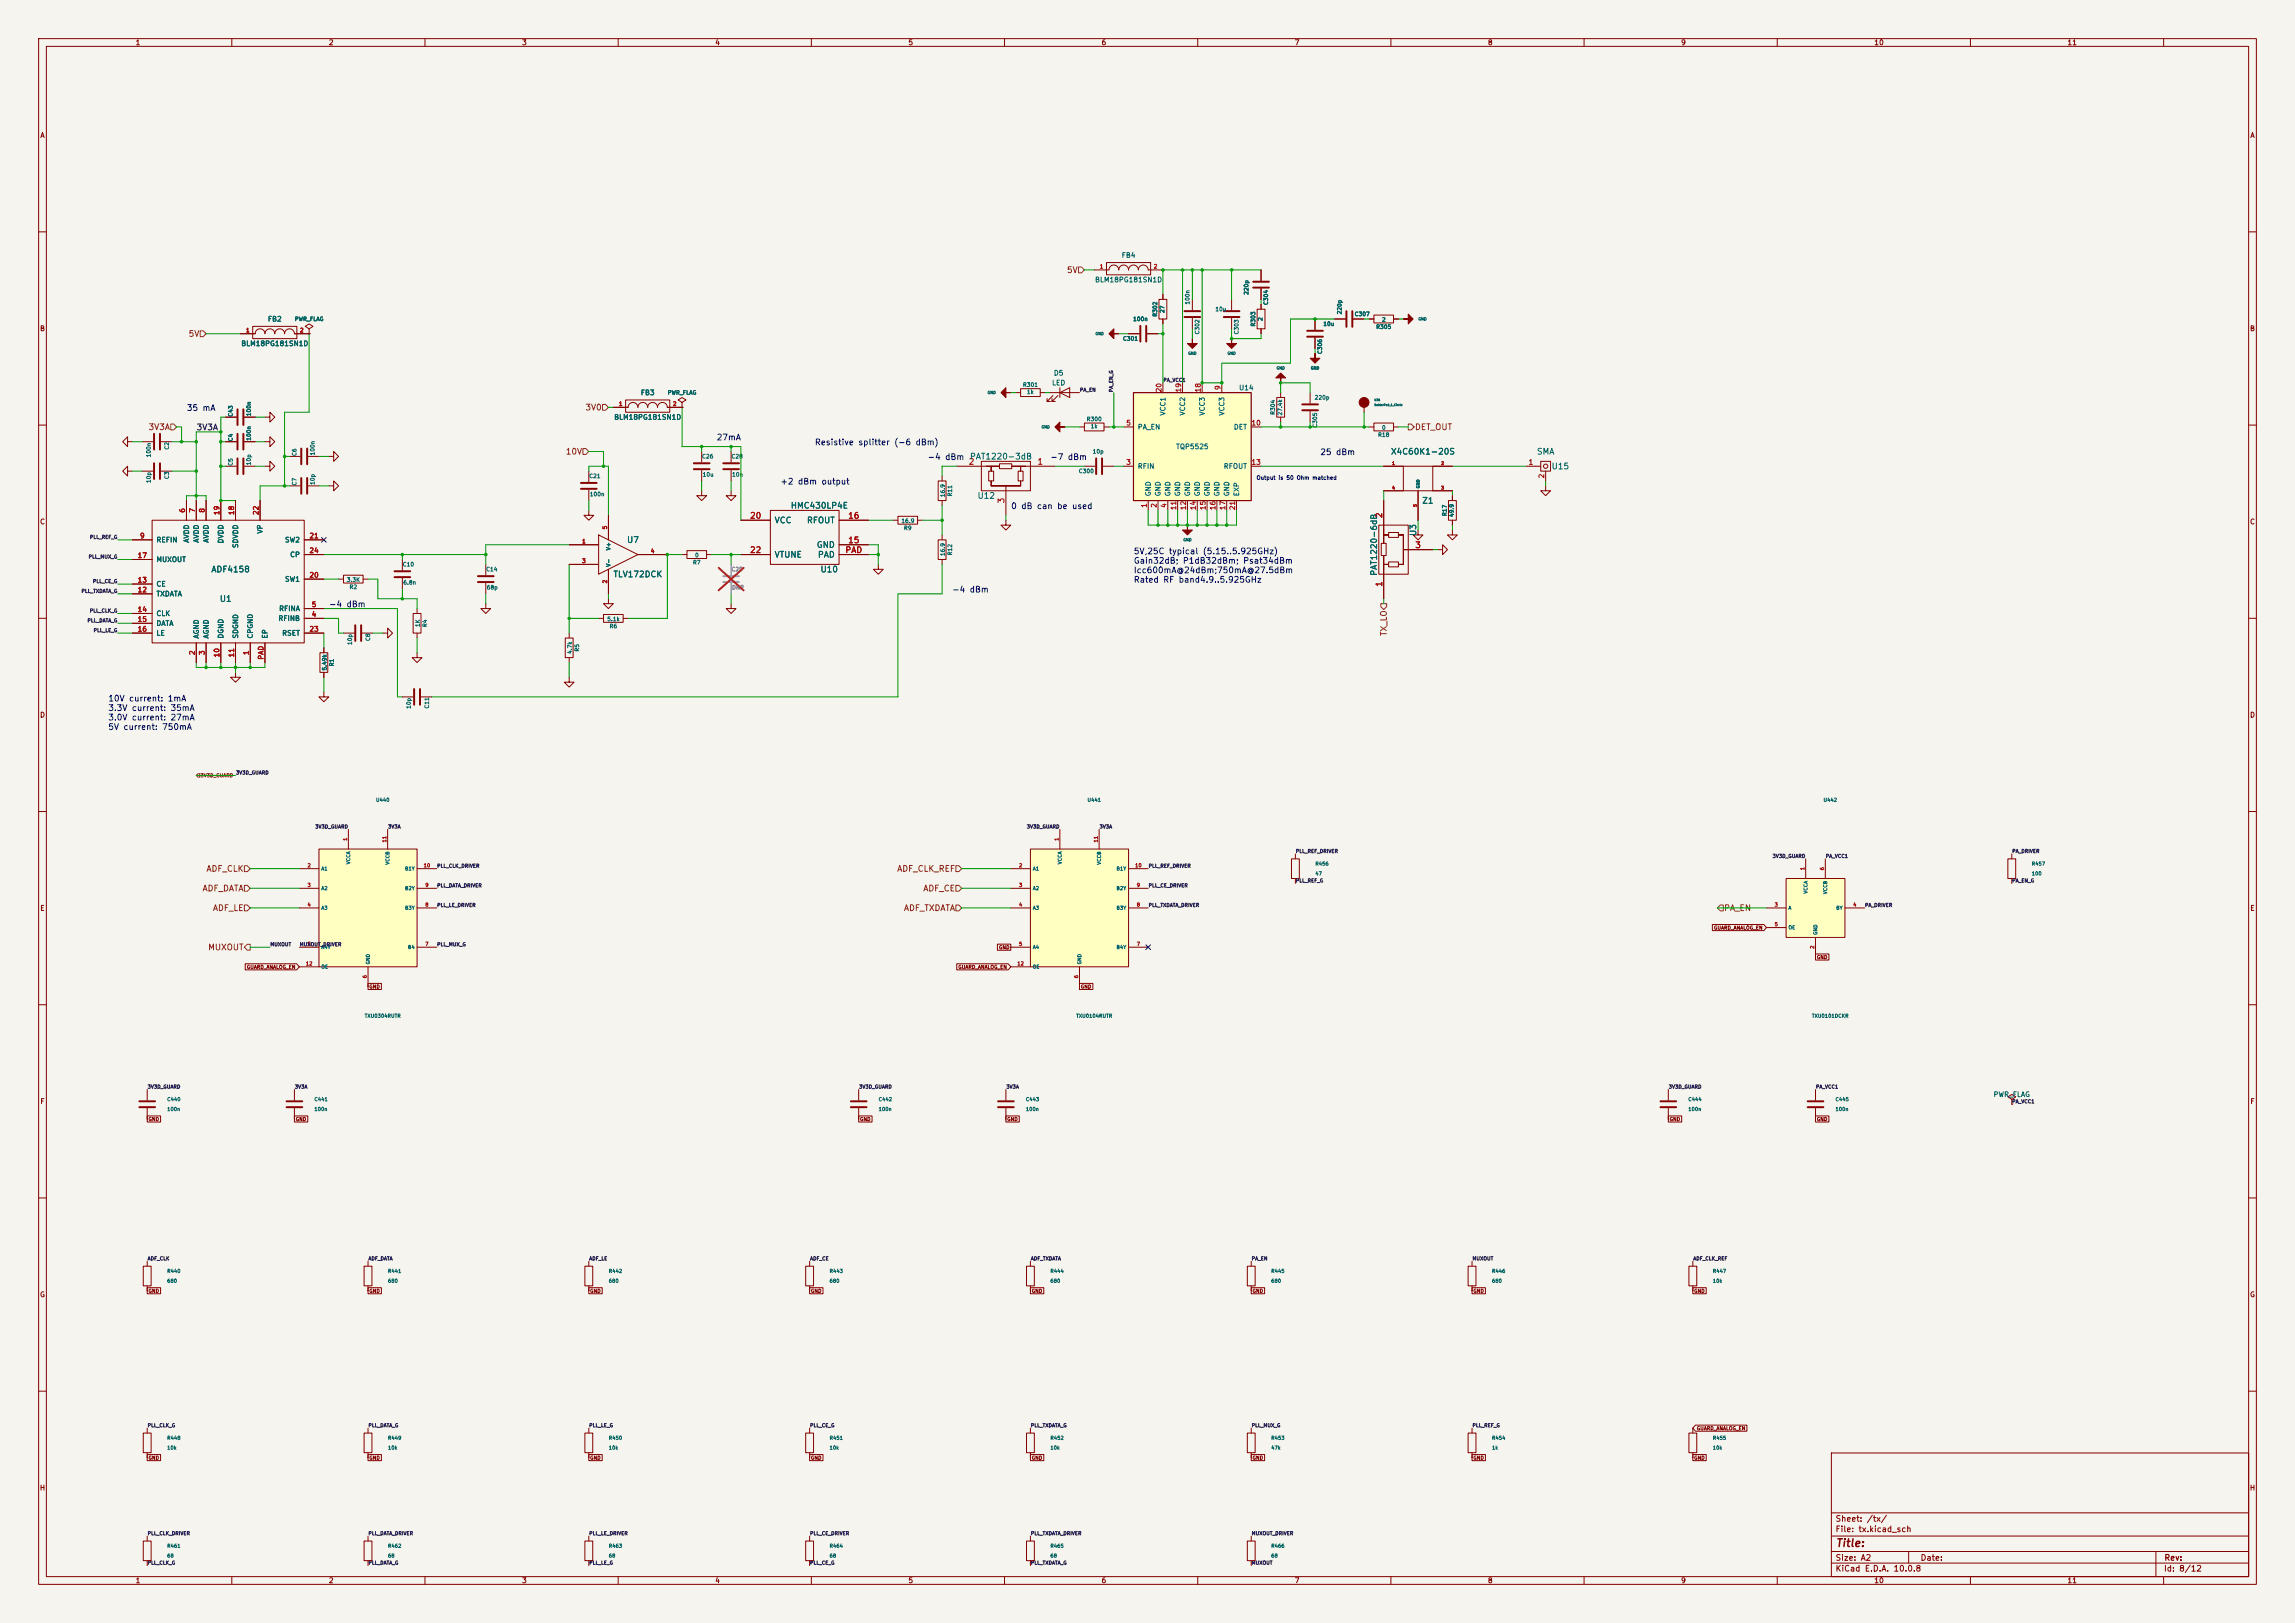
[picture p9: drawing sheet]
<svg xmlns="http://www.w3.org/2000/svg" width="594mm" height="420mm" viewBox="0 0 594 420" stroke-linecap="round" stroke-linejoin="round" font-family="sans-serif">
<defs><g id="words">
<text font-size="2" fill="#840000" x="475" y="400.8">Title:</text>
<g font-size="1.5" fill="#725600">
<text x="276" y="71">5V</text>
<text x="48.7" y="87.5">5V</text>
<text x="151.4" y="106.6">3V0</text>
<text x="38.3" y="111.6">3V3A</text>
<text x="366.1" y="111.6">DET_OUT</text>
<text x="146.3" y="118">10V</text>
<text x="359.3" y="164.7" transform="rotate(-90 359.3 164.7)">TX_LO</text>
<text x="53.3" y="225.9">ADF_CLK</text>
<text x="232.1" y="225.9">ADF_CLK_REF</text>
<text x="52.3" y="231">ADF_DATA</text>
<text x="238.8" y="231">ADF_CE</text>
<text x="55" y="236.1">ADF_LE</text>
<text x="233.8" y="236.1">ADF_TXDATA</text>
<text x="446.1" y="236.1">PA_EN</text>
<text x="53.7" y="246.3">MUXOUT</text>
</g>
<g font-size="1.5" fill="#0000c2">
<text x="48.2" y="106.7">35 mA</text>
<text x="185.4" y="114.3">27mA</text>
<text x="210.8" y="115.6">Resistive splitter (-6 dBm)</text>
<text x="240" y="119.4">-4 dBm</text>
<text x="271.7" y="119.4">-7 dBm</text>
<text x="341.6" y="118.1">25 dBm</text>
<text x="201.9" y="125.7">+2 dBm output</text>
<text x="261.6" y="132.1">0 dB can be used</text>
<text x="293.3" y="143.8">5V,25C typical (5.15..5.925GHz)</text>
<text x="293.3" y="146.2">Gain32dB; P1dB32dBm; Psat34dBm</text>
<text x="293.3" y="148.7">Icc600mA@24dBm;750mA@27.5dBm</text>
<text x="246.3" y="153.7">-4 dBm</text>
<text x="293.3" y="151.1">Rated RF band4.9..5.925GHz</text>
<text x="85" y="157.5">-4 dBm</text>
<text x="27.9" y="181.9">10V current: 1mA</text>
<text x="27.9" y="184.3">3.3V current: 35mA</text>
<text x="27.9" y="186.8">3.0V current: 27mA</text>
<text x="27.9" y="189.2">5V current: 750mA</text>
</g>
<text font-size="1.5" fill="#0f0f0f" x="50.7" y="111.7">3V3A</text>
<g font-size="1.5" fill="#006464">
<text x="250.9" y="119.3">PAT1220-3dB</text>
<text x="359.9" y="118">X4C60K1-20S</text>
<text x="397.6" y="118">SMA</text>
<text x="401.5" y="121.8">U15</text>
<text x="204.5" y="132">HMC430LP4E</text>
<text x="252.9" y="129.4">U12</text>
<text x="368" y="130.7">Z1</text>
<text x="200.4" y="135.8">VCC</text>
<text x="208.7" y="135.8">RFOUT</text>
<text x="162.2" y="140.9">U7</text>
<text x="211.3" y="142.1">GND</text>
<text x="366.9" y="138.8" transform="rotate(-90 366.9 138.8)">U3</text>
<text x="54.6" y="148.5">ADF4158</text>
<text x="158.6" y="149.7">TLV172DCK</text>
<text x="200.4" y="144.7">VTUNE</text>
<text x="211.5" y="144.7">PAD</text>
<text x="212.2" y="148.5">U10</text>
<text x="356.8" y="149.1" transform="rotate(-90 356.8 149.1)">PAT1220-6dB</text>
<text x="56.7" y="156.1">U1</text>
</g>
<g font-size="1.5" fill="#a90000">
<text x="250.6" y="120.6">2</text>
<text x="268.4" y="120.6">1</text>
<text x="260.3" y="130.4" transform="rotate(-90 260.3 130.4)">3</text>
<text x="194" y="134.6">20</text>
<text x="219.4" y="134.6">16</text>
<text x="358.1" y="134.2" transform="rotate(-90 358.1 134.2)">2</text>
<text x="194" y="143.5">22</text>
<text x="218.7" y="143.5">PAD</text>
<text x="219.4" y="140.9">15</text>
<text x="366.2" y="142.2">3</text>
<text x="358.1" y="152" transform="rotate(-90 358.1 152)">1</text>
</g>
<g font-size="1.5" fill="#840000">
<text x="475" y="394.1">Sheet: /tx/</text>
<text x="475" y="396.8">File: tx.kicad_sch</text>
<text x="475" y="407">KiCad E.D.A. 10.0.8</text>
<text x="475" y="404.2">Size: A2</text>
<text x="497" y="404.2">Date:</text>
<text x="560" y="407">Id: 8/12</text>
<text x="560.1" y="404.2">Rev:</text>
</g>
<g font-size="1.3" fill="#840000">
<text x="35" y="12">1</text>
<text x="85" y="12">2</text>
<text x="135" y="12">3</text>
<text x="185" y="12">4</text>
<text x="235" y="12">5</text>
<text x="285" y="12">6</text>
<text x="335" y="12">7</text>
<text x="385" y="12">8</text>
<text x="435" y="12">9</text>
<text x="485" y="12">10</text>
<text x="535" y="12">11</text>
<text x="10.3" y="36">A</text>
<text x="582.3" y="36">A</text>
<text x="10.2" y="86">B</text>
<text x="582.2" y="86">B</text>
<text x="10.2" y="136">C</text>
<text x="582.2" y="136">C</text>
<text x="10.2" y="186">D</text>
<text x="582.2" y="186">D</text>
<text x="10.3" y="236">E</text>
<text x="582.3" y="236">E</text>
<text x="10.3" y="286">F</text>
<text x="582.3" y="286">F</text>
<text x="10.2" y="336">G</text>
<text x="582.2" y="336">G</text>
<text x="10.2" y="386">H</text>
<text x="582.2" y="386">H</text>
<text x="35" y="410">1</text>
<text x="85" y="410">2</text>
<text x="135" y="410">3</text>
<text x="185" y="410">4</text>
<text x="235" y="410">5</text>
<text x="285" y="410">6</text>
<text x="335" y="410">7</text>
<text x="385" y="410">8</text>
<text x="435" y="410">9</text>
<text x="485" y="410">10</text>
<text x="535" y="410">11</text>
</g>
<g font-size="1.3" fill="#006464">
<text x="290.2" y="67">FB4</text>
<text x="283.3" y="73.4">BLM18PG181SN1D</text>
<text x="69.2" y="83.5">FB2</text>
<text x="62.3" y="89.9">BLM18PG181SN1D</text>
<text x="272.2" y="100">LED</text>
<text x="272.6" y="97.5">D5</text>
<text x="320.6" y="101.3">U14</text>
<text x="165.7" y="102.6">FB3</text>
<text x="302" y="107.7" transform="rotate(-90 302 107.7)">VCC1</text>
<text x="307" y="107.7" transform="rotate(-90 307 107.7)">VCC2</text>
<text x="312.1" y="107.7" transform="rotate(-90 312.1 107.7)">VCC3</text>
<text x="317.2" y="107.7" transform="rotate(-90 317.2 107.7)">VCC3</text>
<text x="158.8" y="108.9">BLM18PG181SN1D</text>
<text x="294.4" y="111.5">PA_EN</text>
<text x="319.2" y="111.5">DET</text>
<text x="304.3" y="116.5">TQP5525</text>
<text x="294.4" y="121.6">RFIN</text>
<text x="316.6" y="121.6">RFOUT</text>
<text x="298.1" y="128.6" transform="rotate(-90 298.1 128.6)">GND</text>
<text x="300.7" y="128.6" transform="rotate(-90 300.7 128.6)">GND</text>
<text x="303.2" y="128.6" transform="rotate(-90 303.2 128.6)">GND</text>
<text x="305.8" y="128.6" transform="rotate(-90 305.8 128.6)">GND</text>
<text x="308.3" y="128.6" transform="rotate(-90 308.3 128.6)">GND</text>
<text x="310.8" y="128.6" transform="rotate(-90 310.8 128.6)">GND</text>
<text x="313.4" y="128.6" transform="rotate(-90 313.4 128.6)">GND</text>
<text x="315.9" y="128.6" transform="rotate(-90 315.9 128.6)">GND</text>
<text x="318.5" y="128.6" transform="rotate(-90 318.5 128.6)">GND</text>
<text x="321" y="128.6" transform="rotate(-90 321 128.6)">EXP</text>
<text x="40.4" y="140.7">REFIN</text>
<text x="49.2" y="140.6" transform="rotate(-90 49.2 140.6)">AVDD</text>
<text x="51.8" y="140.6" transform="rotate(-90 51.8 140.6)">AVDD</text>
<text x="54.3" y="140.6" transform="rotate(-90 54.3 140.6)">AVDD</text>
<text x="58.1" y="140.8" transform="rotate(-90 58.1 140.8)">DVDD</text>
<text x="61.9" y="142" transform="rotate(-90 61.9 142)">SDVDD</text>
<text x="68.3" y="138.2" transform="rotate(-90 68.3 138.2)">VP</text>
<text x="73.6" y="140.7">SW2</text>
<text x="40.4" y="145.7">MUXOUT</text>
<text x="75" y="144.5">CP</text>
<text x="40.4" y="154.6">TXDATA</text>
<text x="40.4" y="152.1">CE</text>
<text x="73.6" y="150.8">SW1</text>
<text x="40.4" y="159.7">CLK</text>
<text x="71.9" y="161">RFINB</text>
<text x="72.1" y="158.4">RFINA</text>
<text x="40.4" y="162.3">DATA</text>
<text x="40.4" y="164.8">LE</text>
<text x="51.8" y="165.4" transform="rotate(-90 51.8 165.4)">AGND</text>
<text x="54.3" y="165.4" transform="rotate(-90 54.3 165.4)">AGND</text>
<text x="58.1" y="165.4" transform="rotate(-90 58.1 165.4)">DGND</text>
<text x="61.9" y="165.4" transform="rotate(-90 61.9 165.4)">SDGND</text>
<text x="65.7" y="165.4" transform="rotate(-90 65.7 165.4)">CPGND</text>
<text x="69.5" y="165.4" transform="rotate(-90 69.5 165.4)">EP</text>
<text x="72.9" y="164.8">RSET</text>
<text x="515.9" y="284.2">PWR_FLAG</text>
</g>
<g font-size="1.3" fill="#a90000">
<text x="300.9" y="101.7" transform="rotate(-90 300.9 101.7)">20</text>
<text x="306" y="101.7" transform="rotate(-90 306 101.7)">19</text>
<text x="311.1" y="101.7" transform="rotate(-90 311.1 101.7)">18</text>
<text x="316.1" y="101.1" transform="rotate(-90 316.1 101.1)">9</text>
<text x="291.4" y="110.4">5</text>
<text x="323.8" y="110.4">10</text>
<text x="291.4" y="120.6">3</text>
<text x="323.8" y="120.6">13</text>
<text x="395.5" y="120.6">1</text>
<text x="400" y="123.9" transform="rotate(-90 400 123.9)">2</text>
<text x="297.1" y="131.5" transform="rotate(-90 297.1 131.5)">1</text>
<text x="299.6" y="131.5" transform="rotate(-90 299.6 131.5)">2</text>
<text x="302.2" y="131.5" transform="rotate(-90 302.2 131.5)">4</text>
<text x="48.2" y="132.8" transform="rotate(-90 48.2 132.8)">6</text>
<text x="50.7" y="132.8" transform="rotate(-90 50.7 132.8)">7</text>
<text x="53.3" y="132.8" transform="rotate(-90 53.3 132.8)">8</text>
<text x="57.1" y="133.4" transform="rotate(-90 57.1 133.4)">19</text>
<text x="60.9" y="133.4" transform="rotate(-90 60.9 133.4)">18</text>
<text x="67.2" y="133.4" transform="rotate(-90 67.2 133.4)">22</text>
<text x="304.7" y="132.1" transform="rotate(-90 304.7 132.1)">11</text>
<text x="307.3" y="132.1" transform="rotate(-90 307.3 132.1)">12</text>
<text x="309.8" y="132.1" transform="rotate(-90 309.8 132.1)">14</text>
<text x="312.3" y="132.1" transform="rotate(-90 312.3 132.1)">15</text>
<text x="314.9" y="132.1" transform="rotate(-90 314.9 132.1)">16</text>
<text x="317.4" y="132.1" transform="rotate(-90 317.4 132.1)">17</text>
<text x="320" y="132.1" transform="rotate(-90 320 132.1)">21</text>
<text x="36.1" y="139.6">9</text>
<text x="79.9" y="139.6">21</text>
<text x="79.9" y="143.4">24</text>
<text x="35.5" y="144.7">17</text>
<text x="79.9" y="149.8">20</text>
<text x="35.5" y="153.6">12</text>
<text x="35.5" y="151">13</text>
<text x="35.5" y="158.7">14</text>
<text x="35.5" y="161.2">15</text>
<text x="80.5" y="159.9">4</text>
<text x="80.5" y="157.4">5</text>
<text x="35.5" y="163.7">16</text>
<text x="79.9" y="163.7">23</text>
<text x="50.7" y="169.6" transform="rotate(-90 50.7 169.6)">2</text>
<text x="53.3" y="169.6" transform="rotate(-90 53.3 169.6)">3</text>
<text x="57.1" y="170.2" transform="rotate(-90 57.1 170.2)">10</text>
<text x="60.9" y="170.2" transform="rotate(-90 60.9 170.2)">11</text>
<text x="64.7" y="169.6" transform="rotate(-90 64.7 169.6)">1</text>
<text x="68.5" y="170.9" transform="rotate(-90 68.5 170.9)">PAD</text>
</g>
<g font-size="1" fill="#a90000">
<text x="284.5" y="69.7">1</text>
<text x="298.5" y="69.7">2</text>
<text x="63.5" y="86.2">1</text>
<text x="77.5" y="86.2">2</text>
<text x="160.1" y="105.3">1</text>
<text x="174" y="105.3">2</text>
<text x="157.4" y="137.1" transform="rotate(-90 157.4 137.1)">5</text>
<text x="150.5" y="140.8">1</text>
<text x="168.3" y="143.4">4</text>
<text x="150.5" y="145.9">3</text>
<text x="157.4" y="151.1" transform="rotate(-90 157.4 151.1)">2</text>
</g>
<g font-size="1" fill="#006464">
<text x="323.3" y="76.4" transform="rotate(-90 323.3 76.4)">220p</text>
<text x="76.2" y="83.3">PWR_FLAG</text>
<text x="293.2" y="83.3">100n</text>
<text x="299.7" y="82.1" transform="rotate(-90 299.7 82.1)">R302</text>
<text x="301.6" y="81.1" transform="rotate(-90 301.6 81.1)">27</text>
<text x="308.1" y="78.9" transform="rotate(-90 308.1 78.9)">100n</text>
<text x="314.5" y="80.8">10u</text>
<text x="327" y="83.2" transform="rotate(-90 327 83.2)">2</text>
<text x="328.4" y="79" transform="rotate(-90 328.4 79)">C304</text>
<text x="347.5" y="81.5" transform="rotate(-90 347.5 81.5)">220p</text>
<text x="350.5" y="82">C307</text>
<text x="357.6" y="83.5">2</text>
<text x="290.5" y="88.4">C301</text>
<text x="310.6" y="86.7" transform="rotate(-90 310.6 86.7)">C302</text>
<text x="320.8" y="86.7" transform="rotate(-90 320.8 86.7)">C303</text>
<text x="325.1" y="84.6" transform="rotate(-90 325.1 84.6)">R303</text>
<text x="342.4" y="84.6">10u</text>
<text x="356.1" y="85.4">R305</text>
<text x="342.4" y="91.7" transform="rotate(-90 342.4 91.7)">C306</text>
<text x="264.6" y="100.3">R301</text>
<text x="60.5" y="108" transform="rotate(-90 60.5 108)">C43</text>
<text x="65.2" y="107.8" transform="rotate(-90 65.2 107.8)">100n</text>
<text x="172.7" y="102.4">PWR_FLAG</text>
<text x="265.7" y="102.2">1k</text>
<text x="330.2" y="107.5" transform="rotate(-90 330.2 107.5)">R304</text>
<text x="332.1" y="107.6" transform="rotate(-90 332.1 107.6)">27.4k</text>
<text x="340.2" y="103.6">220p</text>
<text x="281.1" y="109.2">R300</text>
<text x="282.2" y="111.1">1k</text>
<text x="341.1" y="110.8" transform="rotate(-90 341.1 110.8)">C305</text>
<text x="356.6" y="113.3">R18</text>
<text x="357.6" y="111.4">0</text>
<text x="39.3" y="118.5" transform="rotate(-90 39.3 118.5)">100n</text>
<text x="43.9" y="116.5" transform="rotate(-90 43.9 116.5)">C2</text>
<text x="60.5" y="114.3" transform="rotate(-90 60.5 114.3)">C4</text>
<text x="65.2" y="114.2" transform="rotate(-90 65.2 114.2)">100n</text>
<text x="77" y="118.1" transform="rotate(-90 77 118.1)">C6</text>
<text x="81.7" y="118" transform="rotate(-90 81.7 118)">100n</text>
<text x="181.6" y="118.9">C26</text>
<text x="189.2" y="118.9">C28</text>
<text x="282.7" y="117.6">10p</text>
<text x="39.3" y="125.1" transform="rotate(-90 39.3 125.1)">10p</text>
<text x="43.9" y="124.1" transform="rotate(-90 43.9 124.1)">C3</text>
<text x="60.5" y="120.7" transform="rotate(-90 60.5 120.7)">C5</text>
<text x="65.2" y="120.5" transform="rotate(-90 65.2 120.5)">10p</text>
<text x="77" y="125.7" transform="rotate(-90 77 125.7)">C7</text>
<text x="81.7" y="125.6" transform="rotate(-90 81.7 125.6)">10p</text>
<text x="152.4" y="124">C21</text>
<text x="181.7" y="123.6">10u</text>
<text x="189.4" y="123.6">10n</text>
<text x="279.1" y="122.7">C300</text>
<text x="152.5" y="128.7">100n</text>
<text x="244.8" y="128.8" transform="rotate(-90 244.8 128.8)">16.9</text>
<text x="246.6" y="128.6" transform="rotate(-90 246.6 128.6)">R11</text>
<text x="233.2" y="135.6">16.9</text>
<text x="233.9" y="137.4">R9</text>
<text x="374.7" y="133.7" transform="rotate(-90 374.7 133.7)">R17</text>
<text x="376.5" y="133.9" transform="rotate(-90 376.5 133.9)">49.9</text>
<text x="158.2" y="142.5" transform="rotate(-90 158.2 142.5)">V+</text>
<text x="246.6" y="143.8" transform="rotate(-90 246.6 143.8)">R12</text>
<text x="104.1" y="146.8">C10</text>
<text x="125.7" y="148.1">C14</text>
<text x="158.2" y="146.8" transform="rotate(-90 158.2 146.8)">V-</text>
<text x="179.2" y="146.3">R7</text>
<text x="179.8" y="144.5">0</text>
<text x="244.8" y="144" transform="rotate(-90 244.8 144)">16.9</text>
<text x="89.6" y="150.8">3.3K</text>
<text x="90.3" y="152.7">R2</text>
<text x="104.3" y="151.5">6.8n</text>
<text x="125.9" y="152.8">68p</text>
<text x="157.1" y="161">5.1k</text>
<text x="91.3" y="167" transform="rotate(-90 91.3 167)">10p</text>
<text x="96" y="166" transform="rotate(-90 96 166)">C8</text>
<text x="108.9" y="162.4" transform="rotate(-90 108.9 162.4)">1K</text>
<text x="110.8" y="162.4" transform="rotate(-90 110.8 162.4)">R4</text>
<text x="157.7" y="162.8">R6</text>
<text x="84.8" y="173.6" transform="rotate(-90 84.8 173.6)">5.49k</text>
<text x="86.6" y="172.5" transform="rotate(-90 86.6 172.5)">R1</text>
<text x="148.3" y="169.3" transform="rotate(-90 148.3 169.3)">4.7k</text>
<text x="150.1" y="168.7" transform="rotate(-90 150.1 168.7)">R5</text>
<text x="106.6" y="183.5" transform="rotate(-90 106.6 183.5)">10p</text>
<text x="111.3" y="183.5" transform="rotate(-90 111.3 183.5)">C11</text>
</g>
<text font-size="1" fill="#0000c2" x="325.1" y="124.4">Output is 50 Ohm matched</text>
<g font-size="1" fill="#939391">
<text x="189.2" y="148.1">C29</text>
<text x="189.4" y="152.8">DNP</text>
</g>
<g font-size=".9" fill="#0f0f0f">
<text x="279.4" y="101.6">PA_EN</text>
<text x="288.3" y="101.6" transform="rotate(-90 288.3 101.6)">PA_EN_G</text>
<text x="301" y="99">PA_VCC1</text>
<text x="23.2" y="139.7">PLL_REF_G</text>
<text x="22.8" y="144.7">PLL_MUX_G</text>
<text x="21" y="153.6">PLL_TXDATA_G</text>
<text x="23.9" y="151.1">PLL_CE_G</text>
<text x="22.5" y="161.3">PLL_DATA_G</text>
<text x="23.1" y="158.7">PLL_CLK_G</text>
<text x="24.1" y="163.8">PLL_LE_G</text>
<text x="61" y="200.6">3V3D_GUARD</text>
<text x="81.5" y="214.6">3V3D_GUARD</text>
<text x="100.3" y="214.6">3V3A</text>
<text x="265.6" y="214.6">3V3D_GUARD</text>
<text x="284.5" y="214.6">3V3A</text>
<text x="335.3" y="220.9">PLL_REF_DRIVER</text>
<text x="520.7" y="220.9">PA_DRIVER</text>
<text x="113" y="224.8">PLL_CLK_DRIVER</text>
<text x="297.2" y="224.8">PLL_REF_DRIVER</text>
<text x="458.7" y="222.2">3V3D_GUARD</text>
<text x="472.5" y="222.2">PA_VCC1</text>
<text x="113" y="229.8">PLL_DATA_DRIVER</text>
<text x="297.2" y="229.8">PLL_CE_DRIVER</text>
<text x="335.3" y="228.6">PLL_REF_G</text>
<text x="520.7" y="228.6">PA_EN_G</text>
<text x="113" y="234.9">PLL_LE_DRIVER</text>
<text x="297.2" y="234.9">PLL_TXDATA_DRIVER</text>
<text x="482.6" y="234.9">PA_DRIVER</text>
<text x="69.9" y="245.1">MUXOUT</text>
<text x="77.5" y="245.1">MUXOUT_DRIVER</text>
<text x="113" y="245.1">PLL_MUX_G</text>
<text x="38.1" y="281.9">3V3D_GUARD</text>
<text x="76.2" y="281.9">3V3A</text>
<text x="222.3" y="281.9">3V3D_GUARD</text>
<text x="260.4" y="281.9">3V3A</text>
<text x="431.8" y="281.9">3V3D_GUARD</text>
<text x="469.9" y="281.9">PA_VCC1</text>
<text x="520.7" y="285.7">PA_VCC1</text>
<text x="38.1" y="326.4">ADF_CLK</text>
<text x="95.3" y="326.4">ADF_DATA</text>
<text x="152.4" y="326.4">ADF_LE</text>
<text x="209.6" y="326.4">ADF_CE</text>
<text x="266.7" y="326.4">ADF_TXDATA</text>
<text x="323.9" y="326.4">PA_EN</text>
<text x="381" y="326.4">MUXOUT</text>
<text x="438.2" y="326.4">ADF_CLK_REF</text>
<text x="38.1" y="369.5">PLL_CLK_G</text>
<text x="95.3" y="369.5">PLL_DATA_G</text>
<text x="152.4" y="369.5">PLL_LE_G</text>
<text x="209.6" y="369.5">PLL_CE_G</text>
<text x="266.7" y="369.5">PLL_TXDATA_G</text>
<text x="323.9" y="369.5">PLL_MUX_G</text>
<text x="381" y="369.5">PLL_REF_G</text>
<text x="38.1" y="397.5">PLL_CLK_DRIVER</text>
<text x="95.3" y="397.5">PLL_DATA_DRIVER</text>
<text x="152.4" y="397.5">PLL_LE_DRIVER</text>
<text x="209.6" y="397.5">PLL_CE_DRIVER</text>
<text x="266.7" y="397.5">PLL_TXDATA_DRIVER</text>
<text x="323.9" y="397.5">MUXOUT_DRIVER</text>
<text x="38.1" y="405.1">PLL_CLK_G</text>
<text x="95.3" y="405.1">PLL_DATA_G</text>
<text x="152.4" y="405.1">PLL_LE_G</text>
<text x="209.6" y="405.1">PLL_CE_G</text>
<text x="266.7" y="405.1">PLL_TXDATA_G</text>
<text x="323.9" y="405.1">MUXOUT</text>
</g>
<text font-size=".9" fill="#725600" x="51.8" y="201.3">3V3D_GUARD</text>
<g font-size=".9" fill="#006464">
<text x="97.2" y="207.7">U440</text>
<text x="281.4" y="207.7">U441</text>
<text x="471.9" y="207.7">U442</text>
<text x="83.1" y="225.5">A1</text>
<text x="90.9" y="223.8" transform="rotate(-90 90.9 223.8)">VCCA</text>
<text x="101" y="223.9" transform="rotate(-90 101 223.9)">VCCB</text>
<text x="104.7" y="225.5">B1Y</text>
<text x="267.2" y="225.5">A1</text>
<text x="275" y="223.8" transform="rotate(-90 275 223.8)">VCCA</text>
<text x="285.2" y="223.9" transform="rotate(-90 285.2 223.9)">VCCB</text>
<text x="288.9" y="225.5">B1Y</text>
<text x="340.3" y="224.2">R456</text>
<text x="340.3" y="226.7">47</text>
<text x="525.8" y="224.2">R457</text>
<text x="525.8" y="226.7">100</text>
<text x="83.1" y="230.6">A2</text>
<text x="104.7" y="230.6">B2Y</text>
<text x="267.2" y="230.6">A2</text>
<text x="288.9" y="230.6">B2Y</text>
<text x="468" y="231.4" transform="rotate(-90 468 231.4)">VCCA</text>
<text x="473.1" y="231.5" transform="rotate(-90 473.1 231.5)">VCCB</text>
<text x="83.1" y="235.6">A3</text>
<text x="104.7" y="235.6">B3Y</text>
<text x="267.2" y="235.6">A3</text>
<text x="288.9" y="235.6">B3Y</text>
<text x="462.8" y="235.6">A</text>
<text x="475.2" y="235.6">BY</text>
<text x="83.1" y="245.8">A4Y</text>
<text x="105.5" y="245.8">B4</text>
<text x="267.2" y="245.8">A4</text>
<text x="288.9" y="245.8">B4Y</text>
<text x="462.8" y="240.7">OE</text>
<text x="470.6" y="242.1" transform="rotate(-90 470.6 242.1)">GND</text>
<text x="83.1" y="250.9">OE</text>
<text x="95.9" y="249.7" transform="rotate(-90 95.9 249.7)">GND</text>
<text x="267.2" y="250.9">OE</text>
<text x="280.1" y="249.7" transform="rotate(-90 280.1 249.7)">GND</text>
<text x="94.3" y="263.6">TXU0304RUTR</text>
<text x="278.4" y="263.6">TXU0104RUTR</text>
<text x="468.9" y="263.6">TXU0101DCKR</text>
<text x="43.2" y="285.2">C440</text>
<text x="43.2" y="287.7">100n</text>
<text x="81.3" y="285.2">C441</text>
<text x="81.3" y="287.7">100n</text>
<text x="227.3" y="285.2">C442</text>
<text x="227.3" y="287.7">100n</text>
<text x="265.4" y="285.2">C443</text>
<text x="265.4" y="287.7">100n</text>
<text x="436.9" y="285.2">C444</text>
<text x="436.9" y="287.7">100n</text>
<text x="475" y="285.2">C445</text>
<text x="475" y="287.7">100n</text>
<text x="43.2" y="329.6">R440</text>
<text x="100.3" y="329.6">R441</text>
<text x="157.5" y="329.6">R442</text>
<text x="214.6" y="329.6">R443</text>
<text x="271.8" y="329.6">R444</text>
<text x="328.9" y="329.6">R445</text>
<text x="386.1" y="329.6">R446</text>
<text x="443.2" y="329.6">R447</text>
<text x="43.2" y="332.2">680</text>
<text x="100.3" y="332.2">680</text>
<text x="157.5" y="332.2">680</text>
<text x="214.6" y="332.2">680</text>
<text x="271.8" y="332.2">680</text>
<text x="328.9" y="332.2">680</text>
<text x="386.1" y="332.2">680</text>
<text x="443.2" y="332.2">10k</text>
<text x="43.2" y="372.8">R448</text>
<text x="43.2" y="375.3">10k</text>
<text x="100.3" y="372.8">R449</text>
<text x="100.3" y="375.3">10k</text>
<text x="157.5" y="372.8">R450</text>
<text x="157.5" y="375.3">10k</text>
<text x="214.6" y="372.8">R451</text>
<text x="214.6" y="375.3">10k</text>
<text x="271.8" y="372.8">R452</text>
<text x="271.8" y="375.3">10k</text>
<text x="328.9" y="372.8">R453</text>
<text x="328.9" y="375.3">47k</text>
<text x="386.1" y="372.8">R454</text>
<text x="386.1" y="375.3">1k</text>
<text x="443.2" y="372.8">R455</text>
<text x="443.2" y="375.3">10k</text>
<text x="43.2" y="400.7">R461</text>
<text x="100.3" y="400.7">R462</text>
<text x="157.5" y="400.7">R463</text>
<text x="214.6" y="400.7">R464</text>
<text x="271.8" y="400.7">R465</text>
<text x="328.9" y="400.7">R466</text>
<text x="43.2" y="403.3">68</text>
<text x="100.3" y="403.3">68</text>
<text x="157.5" y="403.3">68</text>
<text x="214.6" y="403.3">68</text>
<text x="271.8" y="403.3">68</text>
<text x="328.9" y="403.3">68</text>
</g>
<g font-size=".9" fill="#a90000">
<text x="90" y="217.7" transform="rotate(-90 90 217.7)">1</text>
<text x="100.2" y="218.1" transform="rotate(-90 100.2 218.1)">11</text>
<text x="274.2" y="217.7" transform="rotate(-90 274.2 217.7)">1</text>
<text x="284.3" y="218.1" transform="rotate(-90 284.3 218.1)">11</text>
<text x="79.5" y="224.6">2</text>
<text x="109.5" y="224.6">10</text>
<text x="263.6" y="224.6">2</text>
<text x="293.7" y="224.6">10</text>
<text x="467.2" y="225.3" transform="rotate(-90 467.2 225.3)">1</text>
<text x="472.3" y="225.3" transform="rotate(-90 472.3 225.3)">6</text>
<text x="79.5" y="229.7">3</text>
<text x="110" y="229.7">9</text>
<text x="263.6" y="229.7">3</text>
<text x="294.1" y="229.7">9</text>
<text x="79.5" y="234.8">4</text>
<text x="110" y="234.8">8</text>
<text x="263.6" y="234.8">4</text>
<text x="294.1" y="234.8">8</text>
<text x="459.2" y="234.8">3</text>
<text x="459.2" y="239.9">5</text>
<text x="479.5" y="234.8">4</text>
<text x="79.5" y="245">5</text>
<text x="110" y="245">7</text>
<text x="263.6" y="245">5</text>
<text x="294.1" y="245">7</text>
<text x="469.7" y="245.6" transform="rotate(-90 469.7 245.6)">2</text>
<text x="79.1" y="250">12</text>
<text x="263.2" y="250">12</text>
<text x="95.1" y="253.2" transform="rotate(-90 95.1 253.2)">6</text>
<text x="279.2" y="253.2" transform="rotate(-90 279.2 253.2)">6</text>
</g>
<g font-size=".9" fill="#840000">
<text x="258.5" y="245.9">GND</text>
<text x="443.5" y="240.8">GUARD_ANALOG_EN</text>
<text x="63.8" y="250.9">GUARD_ANALOG_EN</text>
<text x="247.9" y="250.9">GUARD_ANALOG_EN</text>
<text x="470.1" y="248.4">GND</text>
<text x="95.5" y="256">GND</text>
<text x="279.6" y="256">GND</text>
<text x="38.3" y="290.3">GND</text>
<text x="76.4" y="290.3">GND</text>
<text x="222.5" y="290.3">GND</text>
<text x="260.6" y="290.3">GND</text>
<text x="432" y="290.3">GND</text>
<text x="470.1" y="290.3">GND</text>
<text x="38.3" y="334.8">GND</text>
<text x="95.5" y="334.8">GND</text>
<text x="152.6" y="334.8">GND</text>
<text x="209.8" y="334.8">GND</text>
<text x="266.9" y="334.8">GND</text>
<text x="324.1" y="334.8">GND</text>
<text x="381.2" y="334.8">GND</text>
<text x="438.4" y="334.8">GND</text>
<text x="439.1" y="370.3">GUARD_ANALOG_EN</text>
<text x="38.3" y="377.9">GND</text>
<text x="95.5" y="377.9">GND</text>
<text x="152.6" y="377.9">GND</text>
<text x="209.8" y="377.9">GND</text>
<text x="266.9" y="377.9">GND</text>
<text x="324.1" y="377.9">GND</text>
<text x="381.2" y="377.9">GND</text>
<text x="438.4" y="377.9">GND</text>
</g>
<g font-size=".8" fill="#a90000">
<text x="360.2" y="120.5">1</text>
<text x="372.9" y="120.5">2</text>
<text x="360.2" y="126.8">4</text>
<text x="366.9" y="131.2" transform="rotate(-90 366.9 131.2)">5</text>
<text x="372.9" y="126.8">3</text>
</g>
<text font-size=".8" fill="#006464" x="367.6" y="126.5" transform="rotate(-90 367.6 126.5)">GND</text>
<g font-size=".7" fill="#006464">
<text x="367" y="83.1">GND</text>
<text x="283.4" y="86.9">GND</text>
<text x="307.5" y="92">GND</text>
<text x="317.6" y="92">GND</text>
<text x="330.3" y="95.8">GND</text>
<text x="339.2" y="95.8">GND</text>
<text x="255.5" y="102.1">GND</text>
<text x="269.5" y="111">GND</text>
<text x="306.2" y="140.2">GND</text>
</g>
<g font-size=".5" fill="#006464">
<text x="355.7" y="103.9">U36</text>
<text x="355.7" y="105.2">SolderPad_1_Circle</text>
</g>
</g></defs>
<path d="M0 0h594v420h-594z" fill="#f5f4ef" stroke="#f5f4ef" stroke-width=".26"/>
<g fill="none" stroke="#840000" stroke-width=".26">
<path d="M10 10h574v400h-574zM12 12h570v396h-570zM60 10v2M110 10v2M160 10v2M210 10v2M260 10v2M310 10v2M360 10v2M410 10v2M460 10v2M510 10v2"/>
<path d="M560 10v2M10 60h2M582 60h2M340.4 82.6v2.7M340.4 87.4v2.8M10 110h2M161.9 103.5h11.5v3.2h-11.5zM162.6 105.4a1.27 1.27 0 0 1 1.2-1.3 1.27 1.27 0 0 1 1.3 1.3 1.27 1.27 0 0 1 1.3-1.3 1.27 1.27 0 0 1 1.2 1.3M354.3 110.5h1.3M355.6 109.5h5.1v2h-5.1zM360.7 110.5h1.2M398.8 119.4h2.5v2.5h-2.5z"/>
<path d="M582 110h2M152.4 132.1v1.3h1.3l-1.3 1.2-1.3-1.2h1.3M395 120.7h3.8M400 125.7v1.3h1.3l-1.3 1.3-1.2-1.3h1.2M400 121.9v2.6M10 160h2M82.8 168.9h2v5.1h-2zM83.8 167.6v1.3M83.8 174v1.3M582 160h2M10 210h2M582 210h2"/>
<path d="M10 260h2M582 260h2M10 310h2M582 310h2M10 360h2M474 376h108v32h-108zM582 360h2M474 397.5h108M474 391.5h108M60 408v2M110 408v2M160 408v2"/>
<path d="M210 408v2M260 408v2M310 408v2M360 408v2M410 408v2M460 408v2M474 404.5h108M474 401.5h108M494 401.5v3M510 408v2M558 401.5v6.5M560 408v2"/>
<circle cx="400" cy="120.7" r=".56"/>
</g>
<path d="M339.1 92.7h1.3v-1.3v1.3h1.2l-1.2 1.3z" fill="#840000" stroke="#840000" stroke-width=".26"/>
<path d="M338.3 87.1h4.1M338.3 85.6h4.1" fill="none" stroke="#840000" stroke-width=".51"/>
<circle cx="167.6" cy="105.4" r=".08" fill="#840000"/>
<g fill="none" stroke="#840000" stroke-width=".26">
<path d="M158.7 105.4h3.9M167.6 105.4a1.27 1.27 0 0 1 1.3-1.3 1.27 1.27 0 0 1 1.3 1.3 1.27 1.27 0 0 1 1.2-1.3 1.27 1.27 0 0 1 1.3 1.3h3.8M176.5 104.1l1-.6-1-.6-1 .6 1 .6v1.3M176.5 105.4h.1M330.5 102.9h2v5.1h-2zM331.5 101.6v1.3M331.5 108v1.2M34.3 139.7h5.1M39.4 134.6h39.3v31.8h-39.3zM48.3 129.5v5.1M50.8 129.5v5.1M53.3 129.5v5.1"/>
<path d="M57.1 129.5v5.1M61 129.5v5.1M67.3 129.5v5.1M78.7 139.7h5.1M34.3 153.7h5.1M34.3 151.1h5.1M34.3 158.8h5.1M34.3 144.8h5.1M78.7 157.5h5.1M78.7 149.9h5.1M78.7 143.5h5.1M34.3 161.3h5.1"/>
<path d="M34.3 163.8h5.1M50.8 166.4v5.1M53.3 166.4v5.1M57.1 166.4v5.1M61 166.4v5.1M64.8 166.4v5.1M68.6 166.4v5.1M78.7 160h5.1M78.7 163.8h5.1"/>
</g>
<path d="M293.4 101.6h30.4v27.9h-30.4z" fill="#ffffc2"/>
<path d="M293.4 101.6h30.4v27.9h-30.4z" fill="none" stroke="#840000" stroke-width=".3"/>
<g fill="none" stroke="#840000" stroke-width=".26">
<path d="M301 99.1v2.5M306.1 99.1v2.5M311.1 99.1v2.5M316.2 99.1v2.5M181.6 116.8v2.8M189.2 116.8v2.8M254 119.4h12.7v7.6h-12.7zM262.9 101.6h1.3M264.2 100.6h5v2h-5zM269.2 101.6h1.3M271.8 101.6h7.6M272.5 102.4l-1.5 1.5h.8h-.8v-.8"/>
<path d="M273.8 102.4l-1.5 1.5h.7h-.7v-.8M274.3 101.6l2.6-1.3v2.6zM274.3 100.3v2.6M290.8 110.5h2.6M323.8 110.5h2.6M154.9 138.4l10.2 5.1-10.2 5.1zM157.5 133.4v6.3M181.6 121.7v2.8M189.2 121.7v2.8M231.1 134.6h1.3M232.4 133.6h5.1v2h-5.1zM237.5 134.6h1.3"/>
<path d="M242.8 124.5h2.1v5h-2.1zM242.8 139.7h2.1v5.1h-2.1zM243.8 123.2v1.3M243.8 129.5v1.3M243.8 138.4v1.3M247.6 120.7h7.7M255.3 120.7h3.4zM255.9 121.9h1.3v2.6h-1.3zM256.5 120.7v1.2zM256.5 124.5v1.2zM256.5 125.7h7.7zM258.7 120h3.2v1.3h-3.2z"/>
<path d="M260.3 134.6v1.3h1.3l-1.3 1.3-1.2-1.3h1.2M260.3 125.7v7.7M261.9 120.7h3.5zM263.5 121.9h1.3v2.6h-1.3zM264.2 120.7v1.2zM264.2 124.5v1.2zM265.4 120.7h7.6M290.8 120.7h2.6M297.2 129.5v2.6M299.7 129.5v2.6M302.3 129.5v2.6M304.8 129.5v2.6"/>
<path d="M307.3 129.5v2.6M309.9 129.5v2.6M312.4 129.5v2.6M315 129.5v2.6M317.5 129.5v2.6M320 129.5v2.6M323.8 120.7h2.6M367 137.2v1.2h1.3l-1.3 1.3-1.2-1.3h1.2M375.9 137.2v1.2h1.3l-1.3 1.3-1.3-1.3h1.3M147.3 141h7.6M147.3 146.1h7.6M156.2 159h5.1v2h-5.1z"/>
<path d="M157.5 154.9v1.3h1.2l-1.2 1.3-1.3-1.3h1.3M157.5 147.3v6.4M165.1 143.5h7.6M243.8 144.8v1.3M372.1 142.2h1.3v-1.2l1.2 1.2-1.2 1.3v-1.3M61 174v1.3h1.2l-1.2 1.2-1.3-1.2h1.3M146.3 165.1h2v5.1h-2zM147.3 163.8v1.3M147.3 170.2v1.3M154.9 160h1.3M161.3 160h1.3M260.3 281.9v2.8"/>
<path d="M260.3 286.8v2.8M265.7 327.7h2v5h-2zM266.7 326.4v1.3M266.7 332.7v1.3M322.8 327.7h2.1v5h-2.1zM323.8 326.4v1.3M323.8 332.7v1.3M322.8 370.8h2.1v5.1h-2.1zM323.8 369.6v1.2M323.8 375.9v1.3M151.4 398.8h2v5.1h-2zM152.4 397.5v1.3"/>
<path d="M322.8 398.8h2.1v5.1h-2.1zM323.8 397.5v1.3M152.4 403.9v1.2M323.8 403.9v1.2"/>
</g>
<g fill="#840000" stroke="#840000" stroke-width=".26">
<path d="M307.3 135.9v1.3h1.3l-1.3 1.2-1.2-1.2h1.2z"/>
<path d="M260.3 100.3v1.3h1.3h-1.3v1.3l-1.2-1.3z"/>
<path d="M273 110.5l1.3-1.3v1.3h1.3h-1.3v1.3z"/>
</g>
<path d="M179.6 119.9h4M187.2 119.9h4.1M179.6 121.4h4M187.2 121.4h4.1M258.3 285h4.1M258.3 286.5h4.1" fill="none" stroke="#840000" stroke-width=".51"/>
<path d="M462.3 227.3h15.2v15.3h-15.2z" fill="#ffffc2"/>
<g fill="none" stroke="#840000" stroke-width=".26">
<path d="M33 114.3v-1.3l-1.3 1.3 1.3 1.3v-1.3h1.3M36.8 114.3h2.8M41.7 114.3h2.7M33 121.9v-1.2l-1.3 1.2 1.3 1.3v-1.3h1.3M36.8 121.9h2.8M41.7 121.9h2.7M85.1 125.7h1.3v-1.2l1.2 1.2-1.2 1.3v-1.3M374.9 129.5h2v5.1h-2zM375.9 128.3v1.2M375.9 134.6v1.3M106.9 158.8h2.1v5h-2.1zM107.9 157.5v1.3"/>
<path d="M83.8 179.1v1.2h1.3l-1.3 1.3-1.3-1.3h1.3M107.9 168.9v1.3h1.3l-1.3 1.3-1.2-1.3h1.2M107.9 163.8v1.3M457.2 235h5.1M462.3 227.3h15.2v15.3h-15.2zM467.4 222.3v5M472.4 222.3v5M477.5 235h5.1M519.7 222.3h2v5h-2zM520.7 221v1.3M520.7 227.3v1.3M457.2 240h5.1"/>
<path d="M469.9 242.6v5.1M38.1 281.9v2.8M38.1 286.8v2.8M76.2 281.9v2.8M76.2 286.8v2.8M222.2 281.9v2.8M222.2 286.8v2.8M469.9 281.9v2.8M469.9 286.8v2.8M520.7 284.5l1-.7-1-.6-1 .6 1 .7v1.3M520.7 285.8h.1M37.1 327.7h2v5h-2z"/>
<path d="M38.1 326.4v1.3M38.1 332.7v1.3M94.2 327.7h2.1v5h-2.1zM95.2 326.4v1.3M95.2 332.7v1.3M151.4 327.7h2v5h-2zM152.4 326.4v1.3M152.4 332.7v1.3M208.5 327.7h2.1v5h-2.1zM209.5 326.4v1.3M209.5 332.7v1.3M380 327.7h2v5h-2z"/>
<path d="M381 326.4v1.3M381 332.7v1.3M437.1 327.7h2.1v5h-2.1zM438.1 326.4v1.3M438.1 332.7v1.3M37.1 370.8h2v5.1h-2zM38.1 369.6v1.2M38.1 375.9v1.3M94.2 370.8h2.1v5.1h-2.1zM95.2 369.6v1.2M95.2 375.9v1.3M151.4 370.8h2v5.1h-2z"/>
<path d="M152.4 369.6v1.2M152.4 375.9v1.3M208.5 370.8h2.1v5.1h-2.1zM209.5 369.6v1.2M209.5 375.9v1.3M265.7 370.8h2v5.1h-2zM266.7 369.6v1.2M266.7 375.9v1.3M380 370.8h2v5.1h-2zM381 369.6v1.2M381 375.9v1.3M437.1 370.8h2.1v5.1h-2.1z"/>
<path d="M438.1 369.6v1.2M438.1 375.9v1.3M37.1 398.8h2v5.1h-2zM38.1 397.5v1.3M94.2 398.8h2.1v5.1h-2.1zM95.2 397.5v1.3M208.5 398.8h2.1v5.1h-2.1zM209.5 397.5v1.3M265.7 398.8h2v5.1h-2zM266.7 397.5v1.3M38.1 403.9v1.2M95.2 403.9v1.2"/>
<path d="M209.5 403.9v1.2M266.7 403.9v1.2"/>
</g>
<path d="M39.9 112.3v4M39.9 119.9v4.1M41.4 112.3v4M41.4 119.9v4.1M36.1 285h4M36.1 286.5h4M74.2 285h4M74.2 286.5h4M220.2 285h4.1M220.2 286.5h4.1M467.9 285h4M467.9 286.5h4" fill="none" stroke="#840000" stroke-width=".51"/>
<path d="M82.5 219.7h25.4v30.5h-25.4z" fill="#ffffc2"/>
<g fill="none" stroke="#840000" stroke-width=".26">
<path d="M286.4 67.9h11.4v3.2h-11.4zM287 69.9a1.27 1.27 0 0 1 1.3-1.3 1.27 1.27 0 0 1 1.3 1.3 1.27 1.27 0 0 1 1.2-1.3 1.27 1.27 0 0 1 1.3 1.3M300 77.5h2v5.1h-2zM301 76.2v1.3M308.6 77.5v2.8M318.8 77.5v2.8M326.4 69.9v2.7M326.4 74.7v2.8M326.4 78.7v1.3M292.1 86.4h2.8M296.9 86.4h2.8M301 82.6v1.2"/>
<path d="M308.6 82.3v2.8M318.8 82.3v2.8M325.4 80h2v5.1h-2zM326.4 85.1v1.3M58.4 114.3h2.8M58.4 108h2.8M63.2 114.3h2.8M63.2 108h2.8M68.6 114.3h1.2v-1.3l1.3 1.3-1.3 1.3v-1.3M279.4 110.5h1.3M280.7 109.5h5v2h-5zM285.7 110.5h1.3"/>
<path d="M58.4 120.7h2.8M63.2 120.7h2.8M68.6 120.7h1.2v-1.3l1.3 1.3-1.3 1.2v-1.2M181.6 127v1.3h1.3l-1.3 1.2-1.3-1.2h1.3M189.2 127v1.3h1.3l-1.3 1.2-1.2-1.2h1.2M191.8 134.6h7.6M199.4 132.1h17.8v14h-17.8zM217.2 134.6h7.6M87.6 149.9h1.3M88.9 148.8h5.1v2.1h-5.1zM94 149.9h1.2M104.1 144.8v2.8"/>
<path d="M104.1 149.6v2.8M125.7 156.2v1.3h1.3l-1.3 1.3-1.2-1.3h1.2M125.7 146.1v2.7M125.7 150.9v2.8M176.5 143.5h1.3M177.8 142.5h5.1v2h-5.1zM182.9 143.5h1.2M189.2 156.2v1.3h1.3l-1.3 1.3-1.2-1.3h1.2M191.8 143.5h7.6M217.2 143.5h7.6M217.2 141h7.6M227.3 146.1v1.2h1.3l-1.3 1.3-1.2-1.3h1.2"/>
<path d="M88.9 163.8h2.8M93.7 163.8h2.8M99.1 163.8h1.2v-1.2l1.3 1.2-1.3 1.3v-1.3M147.3 175.3v1.2h1.3l-1.3 1.3-1.3-1.3h1.3M104.1 180.3h2.8M109 180.3h2.8M82.5 219.7h25.4v30.5h-25.4zM90.2 214.6v5.1M100.3 214.6v5.1M77.5 224.8h5M77.5 229.9h5M77.5 235h5"/>
<path d="M107.9 224.8h5.1M107.9 229.9h5.1M107.9 235h5.1M77.5 245.1h5M77.5 250.2h5M95.2 250.2v5.1M107.9 245.1h5.1M431.8 281.9v2.8M431.8 286.8v2.8"/>
</g>
<g fill="none" stroke="#840000" stroke-width=".51">
<path d="M324.4 74.4h4M324.4 72.9h4M295.1 84.3v4.1M296.7 84.3v4.1M306.6 82h4M306.6 80.5h4M316.7 82h4.1M316.7 80.5h4.1M61.5 105.9v4.1M61.5 112.3v4M61.5 118.6v4.1M63 105.9v4.1"/>
<path d="M63 112.3v4M63 118.6v4.1M102.1 147.8h4.1M102.1 149.4h4.1M123.7 149.1h4.1M123.7 150.6h4.1M91.9 161.8v4.1M93.5 161.8v4.1M107.2 178.3v4.1M108.7 178.3v4.1M429.8 285h4M429.8 286.5h4"/>
</g>
<g fill="#840000" stroke="#840000" stroke-width=".26">
<path d="M318.8 87.6v1.3h1.2l-1.2 1.3-1.3-1.3h1.3z"/>
<path d="M330.2 97.8l1.3-1.3 1.2 1.3h-1.2v1.3v-1.3z"/>
<path d="M287 86.4l1.3-1.3v1.3h1.3h-1.3v1.2z"/>
<path d="M308.6 87.6v1.3h1.3l-1.3 1.3-1.3-1.3h1.3z"/>
</g>
<path d="M187.2 149.1h4.1M187.2 150.6h4.1" fill="none" stroke="#9c9b98" stroke-width=".51"/>
<path d="M189.2 146.1v2.7M189.2 150.9v2.8" fill="none" stroke="#9c9b98" stroke-width=".26"/>
<path d="M186 146.9l6.5 5.9M192.5 146.9l-6.5 5.9" fill="none" stroke="#e12e31" stroke-width=".46"/>
<circle cx="292.1" cy="69.9" r=".08" fill="#840000"/>
<g fill="none" stroke="#840000" stroke-width=".26">
<path d="M283.2 69.9h3.8M292.1 69.9a1.27 1.27 0 0 1 1.3-1.3 1.27 1.27 0 0 1 1.2 1.3 1.27 1.27 0 0 1 1.3-1.3 1.27 1.27 0 0 1 1.3 1.3h3.8M280.7 120.7h2.8M285.5 120.7h2.8M356.9 135.9h7.6v12.7h-7.6zM358.1 138.4h1.3zM358.1 137.2v3.4zM358.1 129.5v7.7M359.4 137.8h2.5v1.3h-2.5zM361.9 138.4h1.3zM363.2 138.4v7.7zM357.5 140.6h1.3v3.2h-1.3z"/>
<path d="M358.1 146.1h1.3zM358.1 143.8v3.5zM358.1 147.3v7.6M359.4 145.4h2.5v1.3h-2.5zM361.9 146.1h1.3zM363.2 142.2h7.6M334.3 222.3h2v5h-2zM335.3 221v1.3M335.3 227.3v1.3"/>
</g>
<path d="M283.7 118.6v4.1M285.2 118.6v4.1" fill="none" stroke="#840000" stroke-width=".51"/>
<path d="M266.7 219.7h25.4v30.5h-25.4z" fill="#ffffc2"/>
<g fill="none" stroke="#840000" stroke-width=".26">
<path d="M65.4 84.5h11.4v3.1h-11.4zM66 86.4a1.27 1.27 0 0 1 1.3-1.3 1.27 1.27 0 0 1 1.3 1.3 1.27 1.27 0 0 1 1.2-1.3 1.27 1.27 0 0 1 1.3 1.3M68.6 108h1.2v-1.3l1.3 1.3-1.3 1.2v-1.2M266.7 219.7h25.4v30.5h-25.4zM274.3 214.6v5.1M284.5 214.6v5.1M261.6 224.8h5.1M261.6 229.9h5.1M261.6 235h5.1M292.1 224.8h5.1M292.1 229.9h5.1M292.1 235h5.1"/>
<path d="M261.6 245.1h5.1M261.6 250.2h5.1M279.4 250.2v5.1M292.1 245.1h5.1"/>
</g>
<circle cx="71.1" cy="86.4" r=".08" fill="#840000"/>
<g fill="none" stroke="#840000" stroke-width=".26">
<path d="M301 76.2v1.3M326.4 69.9v2.7M326.4 74.7v2.8M326.4 78.7v1.3M62.2 86.4h3.8M71.1 86.4a1.27 1.27 0 0 1 1.3-1.3 1.27 1.27 0 0 1 1.3 1.3 1.27 1.27 0 0 1 1.2-1.3 1.27 1.27 0 0 1 1.3 1.3h3.8M80 85.1l1-.6-1-.7-1 .7 1 .6v1.3M80 86.4h.1M292.1 86.4h2.8M296.9 86.4h2.8M301 82.6v1.2M326.4 85.1v1.3"/>
<path d="M340.4 82.6v2.7M340.4 87.4v2.8M345.4 82.6h2.8M350.3 82.6h2.8M354.3 82.6h1.3M355.6 81.5h5.1v2.1h-5.1zM360.7 82.6h1.2M58.4 114.3h2.8M58.4 108h2.8M63.2 114.3h2.8M63.2 108h2.8M74.9 118.1h2.8"/>
<path d="M79.8 118.1h2.7M85.1 118.1h1.3v-1.3l1.2 1.3-1.2 1.3v-1.3M158.7 105.4h3.9M172.7 105.4h3.8M176.5 105.4h.1M339.1 101.6v2.8M339.1 106.4v2.8M353.1 105.2v1.5M34.3 139.7h5.1M48.3 129.5v5.1M50.8 129.5v5.1M53.3 129.5v5.1"/>
<path d="M57.1 129.5v5.1M61 129.5v5.1M67.3 129.5v5.1M74.9 125.7h2.8M78.7 139.7h5.1M79.8 125.7h2.7M152.4 121.9v2.8M152.4 126.7v2.8M157.5 133.4v6.3M191.8 134.6h7.6M217.2 134.6h7.6M358.1 120.7h5.1"/>
<path d="M358.1 127h5.1M358.1 129.5v7.7M363.2 120.7h7.6v6.3h-7.6zM367 127v7.6M370.8 120.7h5.1M370.8 127h5.1M375.9 128.3v1.2M375.9 134.6v1.3M34.3 153.7h5.1M34.3 151.1h5.1M34.3 158.8h5.1M34.3 144.8h5.1"/>
<path d="M78.7 157.5h5.1M78.7 149.9h5.1M78.7 143.5h5.1M147.3 141h7.6M147.3 146.1h7.6M157.5 147.3v6.4M165.1 143.5h7.6M191.8 143.5h7.6M217.2 143.5h7.6M217.2 141h7.6M358.1 147.3v7.6M363.2 142.2h7.6"/>
<path d="M34.3 161.3h5.1M34.3 163.8h5.1M50.8 166.4v5.1M53.3 166.4v5.1M57.1 166.4v5.1M61 166.4v5.1M64.8 166.4v5.1M68.6 166.4v5.1M78.7 160h5.1M78.7 163.8h5.1M83.8 167.6v1.3M83.8 174v1.3"/>
<path d="M443.2 239.2h13.3l.7 .8-.7 .8h-13.3zM63.5 249.4h13.3l.7 .8-.7 .8h-13.3zM95.2 254.5h3.5v1.6h-3.5zM247.6 249.4h13.3l.7 .8-.7 .8h-13.3zM258.2 244.3h3.4v1.6h-3.4zM279.4 254.5h3.5v1.6h-3.5zM469.9 246.9h3.5v1.5h-3.5zM38.1 288.8h3.5v1.5h-3.5zM76.2 288.8h3.5v1.5h-3.5zM222.2 288.8h3.5v1.5h-3.5zM260.3 288.8h3.5v1.5h-3.5zM431.8 288.8h3.5v1.5h-3.5z"/>
<path d="M469.9 288.8h3.5v1.5h-3.5zM38.1 333.2h3.5v1.6h-3.5zM95.2 333.2h3.5v1.6h-3.5zM152.4 333.2h3.5v1.6h-3.5zM209.5 333.2h3.5v1.6h-3.5zM266.7 333.2h3.5v1.6h-3.5zM323.8 333.2h3.5v1.6h-3.5zM381 333.2h3.5v1.6h-3.5zM438.1 333.2h3.5v1.6h-3.5zM38.1 376.4h3.5v1.6h-3.5zM95.2 376.4h3.5v1.6h-3.5zM152.4 376.4h3.5v1.6h-3.5z"/>
<path d="M209.5 376.4h3.5v1.6h-3.5zM266.7 376.4h3.5v1.6h-3.5zM323.8 376.4h3.5v1.6h-3.5zM381 376.4h3.5v1.6h-3.5zM438.1 376.4h3.5v1.6h-3.5zM438.8 368.8h13.3v1.6h-13.3l-.7-.8z"/>
</g>
<path d="M348.5 80.5v4.1M350 80.5v4.1M78 116.1v4M79.5 116.1v4M337.1 106.2h4M337.1 104.6h4M78 123.7v4.1M79.5 123.7v4.1M150.4 125h4M150.4 126.5h4" fill="none" stroke="#840000" stroke-width=".51"/>
<g fill="#840000" stroke="#840000" stroke-width=".26">
<path d="M363.2 82.6h1.3v-1.3l1.3 1.3-1.3 1.2v-1.2z"/>
<circle cx="353.1" cy="104.1" r="1.27"/>
</g>
<g fill="none" stroke="#725600" stroke-width=".26">
<path d="M279.1 69.1h.8l.8 .8-.8 .7h-.8zM51.8 85.6h.8l.7 .8-.7 .7h-.8zM44.2 109.7h.8l.7 .8-.7 .8h-.8zM150.9 116.1h.7l.8 .7-.8 .8h-.7zM156 104.6h.7l.8 .8-.8 .8h-.7zM364.5 109.7h.8l.7 .8-.7 .8h-.8zM357.4 156.2h1.5v.8l-.8 .7-.7-.7zM50.8 200.7l.5-.5h.4v.9h-.4zM63.2 224h.8l.8 .8-.8 .8h-.8zM63.2 229.1h.8l.8 .8-.8 .7h-.8zM63.2 234.2h.8l.8 .8-.8 .7h-.8zM247.4 229.1h.8l.7 .8-.7 .7h-.8z"/>
<path d="M247.4 224h.8l.7 .8-.7 .8h-.8zM247.4 234.2h.8l.7 .8-.7 .7h-.8zM445.3 234.2h.7v1.5h-.7l-.8-.7zM64 244.3h.8v1.6h-.8l-.8-.8z"/>
</g>
<g fill="none" stroke="#009600" stroke-width=".26">
<path d="M280.7 69.9h2.5M306.1 69.9v29.2M308.6 69.9v7.6M311.1 69.9v29.2h5.1v-5.1h17.8v-11.4h11.4M318.8 69.9v7.6M326.4 69.9h-25.4v6.3M326.4 77.5v1.2M53.3 86.4h8.9M80 86.4v20.3h-6.3v19M289.6 86.4h2.5M299.7 86.4h1.3M301 83.8v15.3"/>
<path d="M308.6 85.1v2.5M318.8 85.1v2.5h7.6v-1.2M340.4 90.2v1.2M353.1 82.6h1.2M361.9 82.6h1.3M34.3 114.3h2.5M44.4 114.3h6.4M45.7 110.5h1.3v3.8M57.1 111.8h-6.3v17.7M57.1 114.3h1.3M58.4 108h-1.3v21.5h3.9M66 108h2.6"/>
<path d="M66 114.3h2.6M73.7 118.1h1.2M82.5 118.1h2.6M152.4 116.8h3.8v3.9M157.5 105.4h1.2M176.5 105.4v10.2h15.3v19M181.6 115.6v1.2M189.2 115.6v1.2M261.6 101.6h1.3M270.5 101.6h1.3M275.6 110.5h3.8M287 110.5h3.8"/>
<path d="M288.3 101.6v8.9M326.4 110.5h27.9M331.5 101.6v-2.5h7.6v2.5M331.5 109.2v1.3M339.1 109.2v1.3M353.1 106.7v3.8M361.9 110.5h2.6M30.5 139.7h3.8M34.3 121.9h2.5M44.4 121.9h6.4M48.3 129.5v-1.2h5v1.2M57.1 120.7h1.3"/>
<path d="M66 120.7h2.6M74.9 125.7h-7.6v3.8M82.5 125.7h2.6M152.4 121.9v-1.2h5.1v12.7M152.4 129.5v2.6M181.6 124.5v2.5M189.2 124.5v2.5M224.8 134.6h6.3M238.8 134.6h5M243.8 130.8v7.6M247.6 120.7h-3.8v2.5M260.3 133.4v1.2"/>
<path d="M273 120.7h7.7M288.3 120.7h2.5M297.2 132.1v3.8h22.8v-3.8M299.7 132.1v3.8M302.3 132.1v3.8M304.8 132.1v3.8M307.3 132.1v3.8M309.9 132.1v3.8M312.4 132.1v3.8M315 132.1v3.8M317.5 132.1v3.8M326.4 120.7h31.7"/>
<path d="M358.1 127v2.5M367 134.6v2.6M375.9 120.7h19.1M375.9 127v1.3M375.9 135.9v1.3M400 124.5v1.2M30.5 158.8h3.8M30.5 151.1h3.8M30.5 153.7h3.8M30.5 144.8h3.8M83.8 143.5h41.9M83.8 157.5h19.1v22.8h1.2"/>
<path d="M83.8 149.9h3.8M95.2 149.9h2.6v5h10.1v2.6M104.1 143.5v1.3M104.1 152.4v2.5M125.7 153.7v2.5M147.3 141h-21.6v5.1M147.3 146.1v17.7M157.5 153.7v1.2M176.5 143.5h-3.8v16.5h-10.1M184.1 143.5h7.7M189.2 143.5v2.6M189.2 153.7v2.5"/>
<path d="M224.8 141h2.5v5.1M224.8 143.5h2.5M243.8 146.1v7.6h-11.4v26.6h-120.6M358.1 154.9v1.3M370.8 142.2h1.3M30.5 163.8h3.8M30.5 161.3h3.8M50.8 171.5v1.2h17.8v-1.2M53.3 171.5v1.2M57.1 171.5v1.2M61 171.5v2.5M64.8 171.5v1.2"/>
<path d="M83.8 163.8v3.8M83.8 175.3v3.8M83.8 160h3.8v3.8h1.3M96.5 163.8h2.6M107.9 165.1v3.8M147.3 171.5v3.8M147.3 160h7.6M50.8 200.7h10.2M64.8 235h12.7M64.8 224.8h12.7M64.8 229.9h12.7M248.9 235h12.7"/>
<path d="M248.9 224.8h12.7M248.9 229.9h12.7M444.5 235h12.7M64.8 245.1h5"/>
</g>
<path d="M83.2 139.1l1.2 1.2M84.4 139.1l-1.2 1.2M296.6 244.5l1.2 1.2M297.8 244.5l-1.2 1.2" fill="none" stroke="#000084" stroke-width=".26"/>
<path d="M189.2 146.1v2.7M189.2 150.9v2.8" fill="none" stroke="#9c9b98" stroke-width=".26"/>
<path d="M186 146.9l6.5 5.9M192.5 146.9l-6.5 5.9" fill="none" stroke="#e12e31" stroke-width=".46"/>
<g fill="#009600">
<circle cx="61" cy="172.7" r=".46"/>
<circle cx="57.1" cy="172.7" r=".46"/>
<circle cx="50.8" cy="121.9" r=".46"/>
<circle cx="53.3" cy="172.7" r=".46"/>
<circle cx="64.8" cy="172.7" r=".46"/>
<circle cx="50.8" cy="128.3" r=".46"/>
<circle cx="47" cy="114.3" r=".46"/>
<circle cx="57.1" cy="120.7" r=".46"/>
<circle cx="104.1" cy="143.5" r=".46"/>
<circle cx="104.1" cy="154.9" r=".46"/>
<circle cx="125.7" cy="143.5" r=".46"/>
<circle cx="57.1" cy="114.3" r=".46"/>
<circle cx="50.8" cy="114.3" r=".46"/>
<circle cx="57.1" cy="129.5" r=".46"/>
<circle cx="73.7" cy="118.1" r=".46"/>
<circle cx="57.1" cy="111.8" r=".46"/>
<circle cx="73.7" cy="125.7" r=".46"/>
<circle cx="156.2" cy="120.7" r=".46"/>
<circle cx="147.3" cy="160" r=".46"/>
<circle cx="172.7" cy="143.5" r=".46"/>
<circle cx="318.8" cy="87.6" r=".46"/>
<circle cx="308.6" cy="69.9" r=".46"/>
<circle cx="306.1" cy="69.9" r=".46"/>
<circle cx="318.8" cy="69.9" r=".46"/>
<circle cx="311.1" cy="69.9" r=".46"/>
<circle cx="339.1" cy="110.5" r=".46"/>
<circle cx="317.5" cy="135.9" r=".46"/>
<circle cx="353.1" cy="110.5" r=".46"/>
<circle cx="312.4" cy="135.9" r=".46"/>
<circle cx="315" cy="135.9" r=".46"/>
<circle cx="309.9" cy="135.9" r=".46"/>
<circle cx="299.7" cy="135.9" r=".46"/>
<circle cx="304.8" cy="135.9" r=".46"/>
<circle cx="302.3" cy="135.9" r=".46"/>
<circle cx="288.3" cy="110.5" r=".46"/>
<circle cx="307.3" cy="135.9" r=".46"/>
<circle cx="331.5" cy="110.5" r=".46"/>
<circle cx="340.4" cy="82.6" r=".46"/>
<circle cx="227.3" cy="143.5" r=".46"/>
<circle cx="301" cy="69.9" r=".46"/>
<circle cx="311.1" cy="99.1" r=".46"/>
<circle cx="316.2" cy="99.1" r=".46"/>
<circle cx="331.5" cy="99.1" r=".46"/>
<circle cx="301" cy="86.4" r=".46"/>
<circle cx="189.2" cy="143.5" r=".46"/>
<circle cx="189.2" cy="115.6" r=".46"/>
<circle cx="181.6" cy="115.6" r=".46"/>
<circle cx="243.8" cy="134.6" r=".46"/>
</g>
<use href="#words"/>
</svg>
